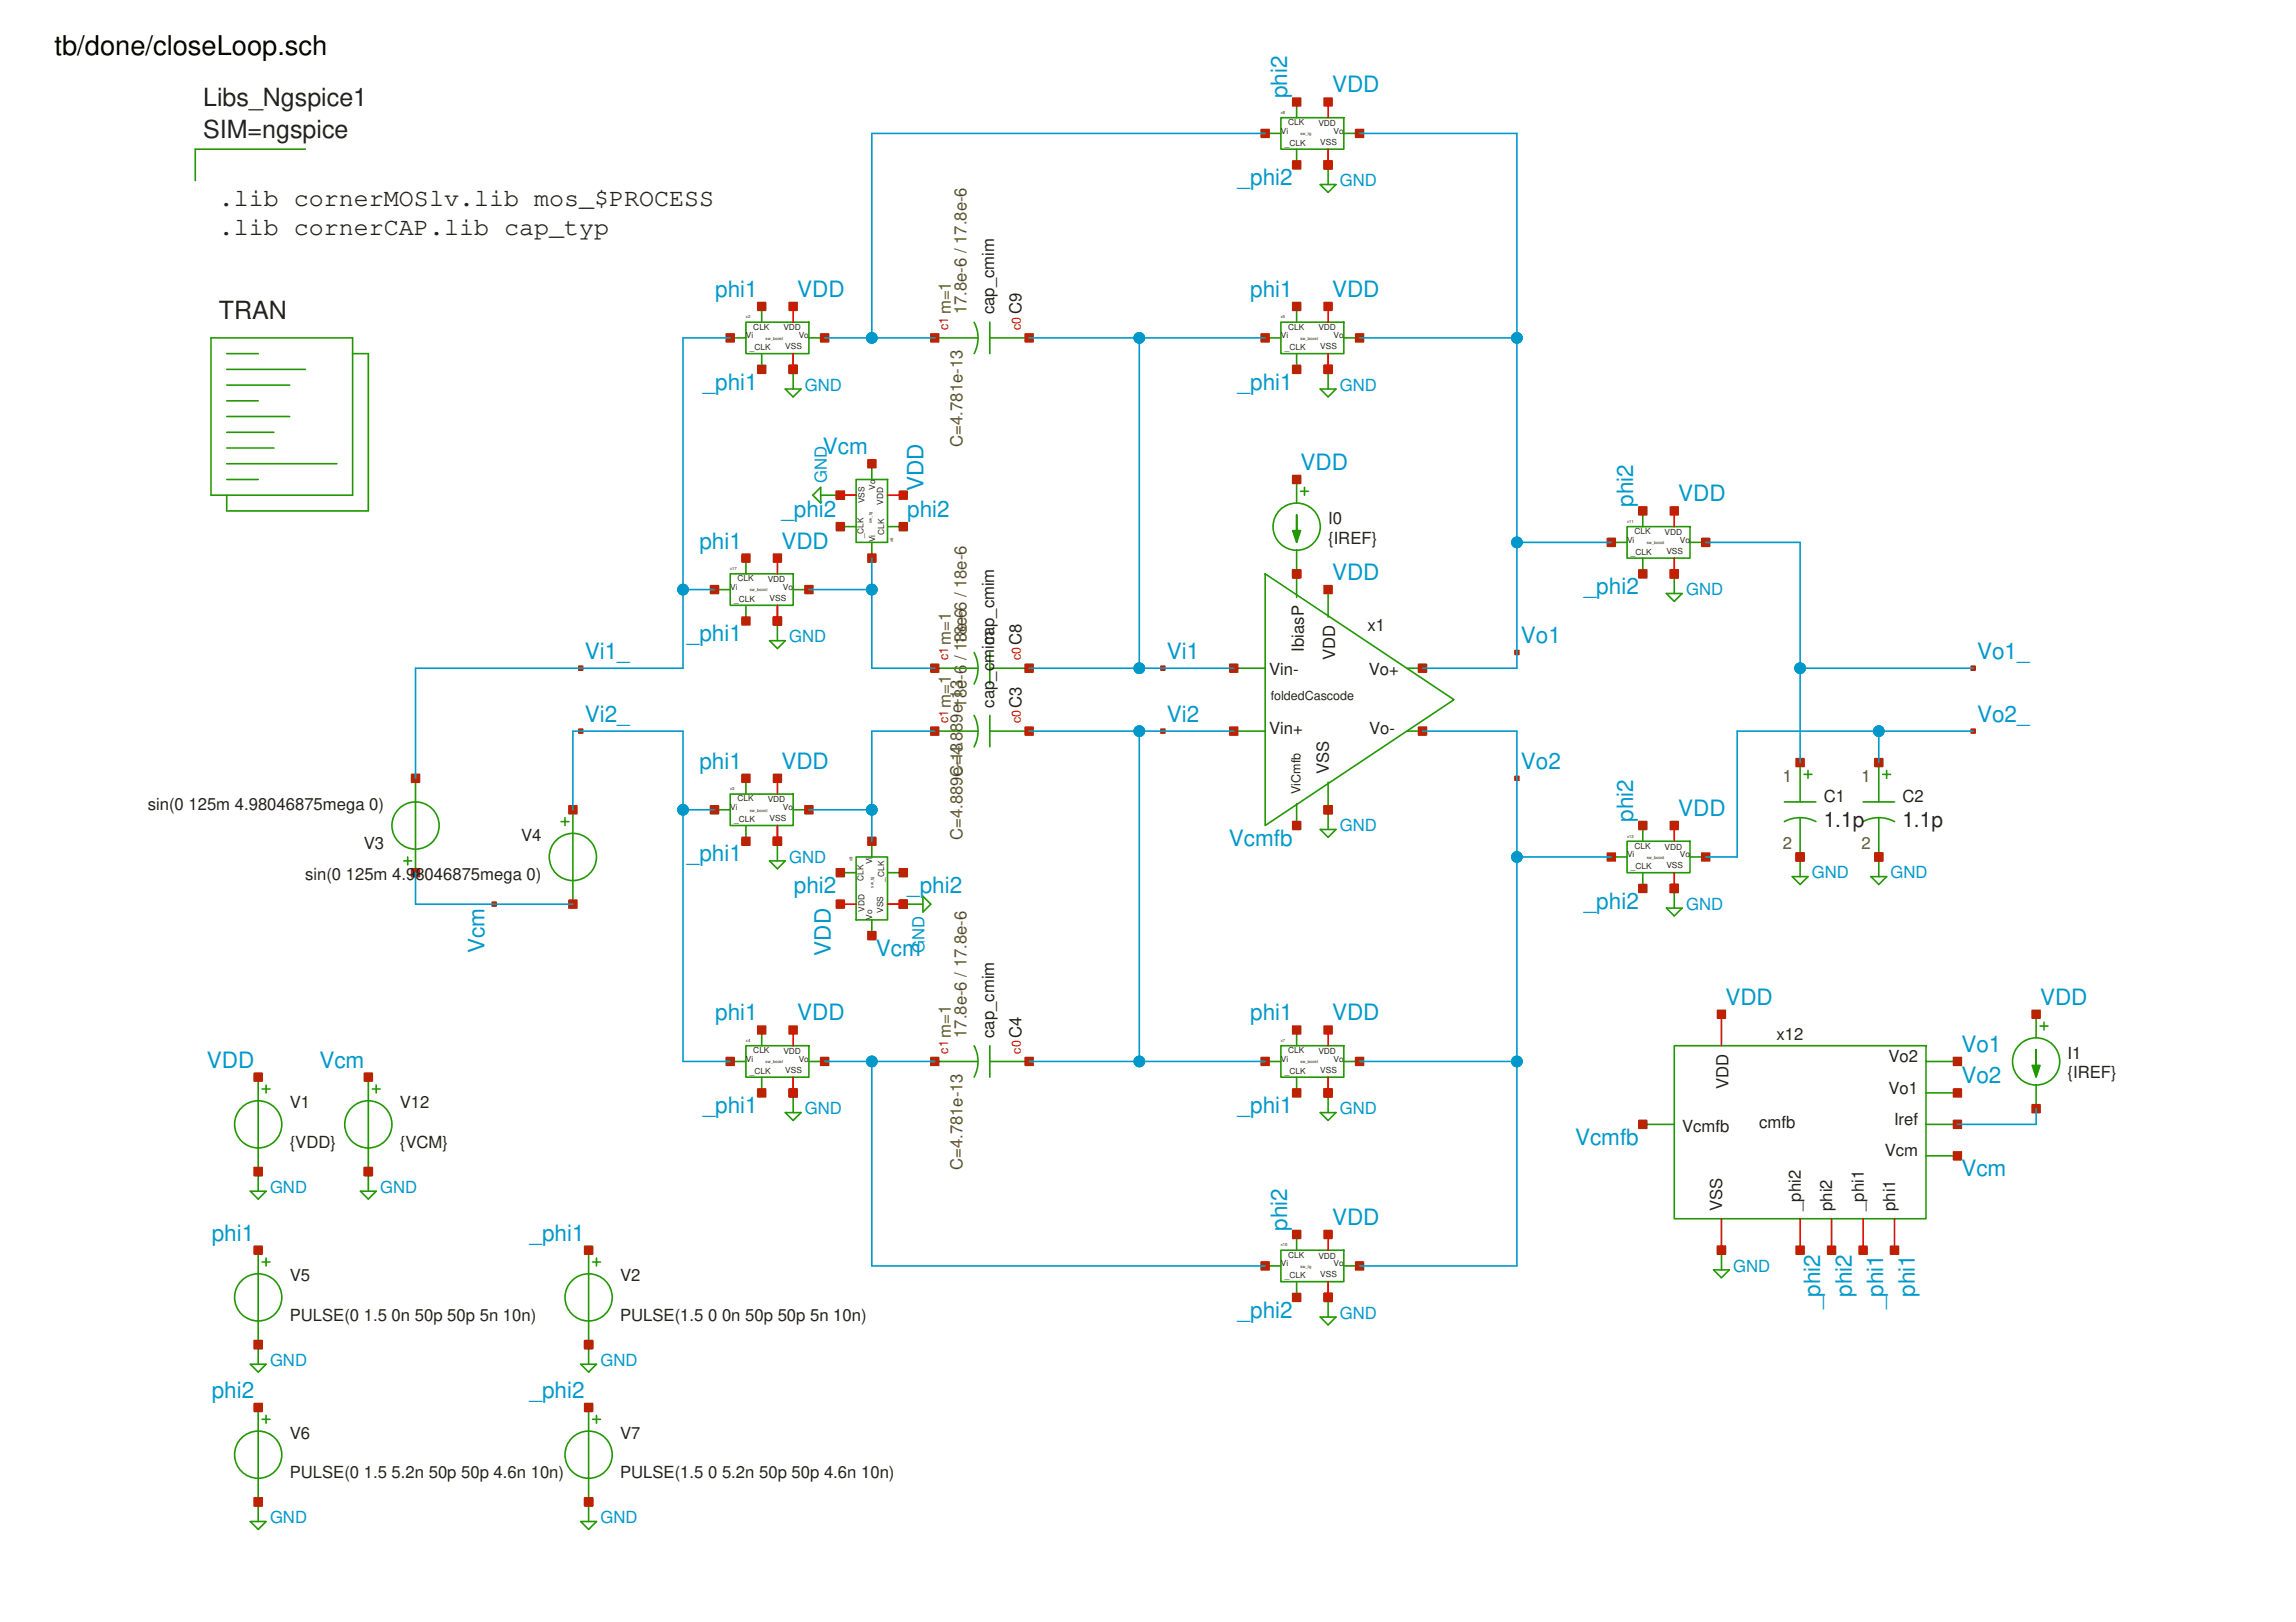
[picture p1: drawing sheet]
<svg xmlns="http://www.w3.org/2000/svg" width="297mm" height="210mm" viewBox="0 0 297 210" stroke-linecap="round" stroke-linejoin="round" font-family="sans-serif">
<defs><g id="words">
<text font-size="3.5" x="7.1" y="7.1">tb/done/closeLoop.sch</text>
<g font-size="3.2" fill="#222">
<text x="26.3" y="13.8">Libs_Ngspice1</text>
<text x="26.3" y="17.8">SIM=ngspice</text>
<text x="28.3" y="26.6">.lib cornerMOSlv.lib mos_$PROCESS</text>
<text x="28.3" y="30.4">.lib cornerCAP.lib cap_typ</text>
<text x="28.3" y="41.3">TRAN</text>
</g>
<g font-size="2.9" fill="#0098cb">
<text x="172.3" y="12">VDD</text>
<text x="166.5" y="12.7" transform="rotate(-90 166.5 12.7)">phi2</text>
<text x="160.1" y="23.9">_phi2</text>
<text x="92.5" y="38.4">phi1</text>
<text x="103.1" y="38.4">VDD</text>
<text x="161.7" y="38.4">phi1</text>
<text x="172.3" y="38.4">VDD</text>
<text x="90.9" y="50.4">_phi1</text>
<text x="160.1" y="50.4">_phi1</text>
<text x="106.5" y="58.8">Vcm</text>
<text x="119.5" y="63.6" transform="rotate(-90 119.5 63.6)">VDD</text>
<text x="168.3" y="60.8">VDD</text>
<text x="211.3" y="65.6" transform="rotate(-90 211.3 65.6)">phi2</text>
<text x="217.1" y="64.9">VDD</text>
<text x="90.5" y="71">phi1</text>
<text x="101.1" y="71">VDD</text>
<text x="101.1" y="66.9">_phi2</text>
<text x="117.4" y="66.9">phi2</text>
<text x="172.3" y="75.1">VDD</text>
<text x="204.9" y="76.9">_phi2</text>
<text x="88.9" y="83">_phi1</text>
<text x="196.8" y="83.2">Vo1</text>
<text x="75.6" y="85.2">Vi1_</text>
<text x="151" y="85.2">Vi1</text>
<text x="255.8" y="85.2">Vo1_</text>
<text x="75.6" y="93.4">Vi2_</text>
<text x="151" y="93.4">Vi2</text>
<text x="255.8" y="93.4">Vo2_</text>
<text x="90.5" y="99.5">phi1</text>
<text x="101.1" y="99.5">VDD</text>
<text x="196.8" y="99.5">Vo2</text>
<text x="211.3" y="106.3" transform="rotate(-90 211.3 106.3)">phi2</text>
<text x="217.1" y="105.6">VDD</text>
<text x="88.9" y="111.5">_phi1</text>
<text x="159" y="109.4">Vcmfb</text>
<text x="102.7" y="115.5">phi2</text>
<text x="117.4" y="115.5">_phi2</text>
<text x="204.9" y="117.6">_phi2</text>
<text x="62.7" y="123.3" transform="rotate(-90 62.7 123.3)">Vcm</text>
<text x="107.5" y="123.7" transform="rotate(-90 107.5 123.7)">VDD</text>
<text x="113.3" y="123.7">Vcm</text>
<text x="223.2" y="130">VDD</text>
<text x="263.9" y="130">VDD</text>
<text x="92.5" y="132">phi1</text>
<text x="103.1" y="132">VDD</text>
<text x="161.7" y="132">phi1</text>
<text x="172.3" y="132">VDD</text>
<text x="253.8" y="136.1">Vo1</text>
<text x="26.7" y="138.2">VDD</text>
<text x="41.3" y="138.2">Vcm</text>
<text x="253.8" y="140.2">Vo2</text>
<text x="90.9" y="144">_phi1</text>
<text x="160.1" y="144">_phi1</text>
<text x="203.8" y="148.1">Vcmfb</text>
<text x="253.7" y="152.2">Vcm</text>
<text x="27.4" y="160.5">phi1</text>
<text x="68.5" y="160.5">_phi1</text>
<text x="166.5" y="159.2" transform="rotate(-90 166.5 159.2)">phi2</text>
<text x="172.3" y="158.5">VDD</text>
<text x="239.6" y="167.8" transform="rotate(-90 239.6 167.8)">phi2</text>
<text x="247.7" y="167.8" transform="rotate(-90 247.7 167.8)">phi1</text>
<text x="160.1" y="170.5">_phi2</text>
<text x="235.5" y="169.4" transform="rotate(-90 235.5 169.4)">_phi2</text>
<text x="243.6" y="169.4" transform="rotate(-90 243.6 169.4)">_phi1</text>
<text x="27.4" y="180.9">phi2</text>
<text x="68.5" y="180.9">_phi2</text>
</g>
<g font-size="2.7" fill="#222">
<text x="235.9" y="107">1.1p</text>
<text x="246.1" y="107">1.1p</text>
</g>
<g font-size="2.2" fill="#0098cb">
<text x="173.3" y="24.1">GND</text>
<text x="104.1" y="50.6">GND</text>
<text x="173.3" y="50.6">GND</text>
<text x="107" y="62.6" transform="rotate(-90 107 62.6)">GND</text>
<text x="218.1" y="77">GND</text>
<text x="102.1" y="83.1">GND</text>
<text x="173.3" y="107.6">GND</text>
<text x="102.1" y="111.6">GND</text>
<text x="234.4" y="113.7">GND</text>
<text x="244.6" y="113.7">GND</text>
<text x="218.1" y="117.7">GND</text>
<text x="119.6" y="123.3" transform="rotate(-90 119.6 123.3)">GND</text>
<text x="104.1" y="144.2">GND</text>
<text x="173.3" y="144.2">GND</text>
<text x="34.9" y="154.4">GND</text>
<text x="49.2" y="154.4">GND</text>
<text x="224.2" y="164.5">GND</text>
<text x="173.3" y="170.7">GND</text>
<text x="34.9" y="176.8">GND</text>
<text x="77.7" y="176.8">GND</text>
<text x="34.9" y="197.1">GND</text>
<text x="77.7" y="197.1">GND</text>
</g>
<g font-size="2.2" fill="#660">
<text x="123" y="40.7" transform="rotate(-90 123 40.7)">m=1</text>
<text x="125" y="40.7" transform="rotate(-90 125 40.7)">17.8e-6 / 17.8e-6</text>
<text x="124.5" y="57.8" transform="rotate(-90 124.5 57.8)">C=4.781e-13</text>
<text x="123" y="83.4" transform="rotate(-90 123 83.4)">m=1</text>
<text x="125" y="83.4" transform="rotate(-90 125 83.4)">18e-6 / 18e-6</text>
<text x="123" y="91.6" transform="rotate(-90 123 91.6)">m=1</text>
<text x="125" y="91.6" transform="rotate(-90 125 91.6)">18e-6 / 18e-6</text>
<text x="124.5" y="100.5" transform="rotate(-90 124.5 100.5)">C=4.889e-13</text>
<text x="230.7" y="101.2">1</text>
<text x="240.8" y="101.2">1</text>
<text x="124.5" y="108.7" transform="rotate(-90 124.5 108.7)">C=4.889e-13</text>
<text x="230.7" y="109.8">2</text>
<text x="240.8" y="109.8">2</text>
<text x="123" y="134.3" transform="rotate(-90 123 134.3)">m=1</text>
<text x="125" y="134.3" transform="rotate(-90 125 134.3)">17.8e-6 / 17.8e-6</text>
<text x="124.5" y="151.4" transform="rotate(-90 124.5 151.4)">C=4.781e-13</text>
</g>
<g font-size="2.2" fill="#222">
<text x="128.6" y="40.7" transform="rotate(-90 128.6 40.7)">cap_cmim</text>
<text x="132.2" y="40.7" transform="rotate(-90 132.2 40.7)">C9</text>
<text x="171.8" y="67.9">I0</text>
<text x="171.8" y="70.3">{IREF}</text>
<text x="128.6" y="83.4" transform="rotate(-90 128.6 83.4)">cap_cmim</text>
<text x="132.2" y="83.4" transform="rotate(-90 132.2 83.4)">C8</text>
<text x="176.9" y="81.7">x1</text>
<text x="164.2" y="87.4">Vin-</text>
<text x="168.7" y="84.3" transform="rotate(-90 168.7 84.3)">IbiasP</text>
<text x="172.7" y="85.4" transform="rotate(-90 172.7 85.4)">VDD</text>
<text x="177.1" y="87.4">Vo+</text>
<text x="128.6" y="91.6" transform="rotate(-90 128.6 91.6)">cap_cmim</text>
<text x="132.2" y="91.6" transform="rotate(-90 132.2 91.6)">C3</text>
<text x="164.2" y="95">Vin+</text>
<text x="177.1" y="95">Vo-</text>
<text x="171.9" y="100.2" transform="rotate(-90 171.9 100.2)">VSS</text>
<text x="19.1" y="104.8">sin(0 125m 4.98046875mega 0)</text>
<text x="235.9" y="103.7">C1</text>
<text x="246.1" y="103.7">C2</text>
<text x="39.5" y="113.9">sin(0 125m 4.98046875mega 0)</text>
<text x="47" y="109.9">V3</text>
<text x="67.4" y="108.8">V4</text>
<text x="128.6" y="134.3" transform="rotate(-90 128.6 134.3)">cap_cmim</text>
<text x="132.2" y="134.3" transform="rotate(-90 132.2 134.3)">C4</text>
<text x="229.8" y="134.6">x12</text>
<text x="244.3" y="137.4">Vo2</text>
<text x="267.5" y="137.1">I1</text>
<text x="37.5" y="143.4">V1</text>
<text x="51.7" y="143.4">V12</text>
<text x="223.6" y="140.9" transform="rotate(-90 223.6 140.9)">VDD</text>
<text x="244.3" y="141.5">Vo1</text>
<text x="267.5" y="139.5">{IREF}</text>
<text x="37.5" y="148.5">{VDD}</text>
<text x="51.7" y="148.5">{VCM}</text>
<text x="217.6" y="146.4">Vcmfb</text>
<text x="227.6" y="146">cmfb</text>
<text x="243.8" y="149.7">Vcm</text>
<text x="245" y="145.6">Iref</text>
<text x="222.8" y="156.7" transform="rotate(-90 222.8 156.7)">VSS</text>
<text x="233" y="156.7" transform="rotate(-90 233 156.7)">_phi2</text>
<text x="237" y="156.7" transform="rotate(-90 237 156.7)">phi2</text>
<text x="241.1" y="156.7" transform="rotate(-90 241.1 156.7)">_phi1</text>
<text x="245.2" y="156.7" transform="rotate(-90 245.2 156.7)">phi1</text>
<text x="37.5" y="165.8">V5</text>
<text x="80.2" y="165.8">V2</text>
<text x="37.5" y="170.9">PULSE(0 1.5 0n 50p 50p 5n 10n)</text>
<text x="80.2" y="170.9">PULSE(1.5 0 0n 50p 50p 5n 10n)</text>
<text x="37.5" y="186.2">V6</text>
<text x="37.5" y="191.3">PULSE(0 1.5 5.2n 50p 50p 4.6n 10n)</text>
<text x="80.2" y="186.2">V7</text>
<text x="80.2" y="191.3">PULSE(1.5 0 5.2n 50p 50p 4.6n 10n)</text>
</g>
<g font-size="1.6" fill="#fe0000">
<text x="122.7" y="42.7" transform="rotate(-90 122.7 42.7)">c1</text>
<text x="132.1" y="42.7" transform="rotate(-90 132.1 42.7)">c0</text>
<text x="122.7" y="85.5" transform="rotate(-90 122.7 85.5)">c1</text>
<text x="132.1" y="85.5" transform="rotate(-90 132.1 85.5)">c0</text>
<text x="122.7" y="93.6" transform="rotate(-90 122.7 93.6)">c1</text>
<text x="132.1" y="93.6" transform="rotate(-90 132.1 93.6)">c0</text>
<text x="122.7" y="136.3" transform="rotate(-90 122.7 136.3)">c1</text>
<text x="132.1" y="136.3" transform="rotate(-90 132.1 136.3)">c0</text>
</g>
<g font-size="1.6" fill="#222">
<text x="164.4" y="90.6">foldedCascode</text>
<text x="168.2" y="102.8" transform="rotate(-90 168.2 102.8)">ViCmfb</text>
</g>
<g font-size="1.1" fill="#222">
<text x="165.7" y="17.3">Vi</text>
<text x="166.7" y="16.2">CLK</text>
<text x="170.6" y="16.3">VDD</text>
<text x="172.5" y="17.3">Vo</text>
<text x="166.2" y="18.9">_CLK</text>
<text x="170.8" y="18.7">VSS</text>
<text x="96.5" y="43.8">Vi</text>
<text x="97" y="45.3">_CLK</text>
<text x="97.5" y="42.7">CLK</text>
<text x="101.4" y="42.8">VDD</text>
<text x="101.6" y="45.2">VSS</text>
<text x="103.3" y="43.8">Vo</text>
<text x="165.7" y="43.8">Vi</text>
<text x="166.2" y="45.3">_CLK</text>
<text x="166.7" y="42.7">CLK</text>
<text x="170.6" y="42.8">VDD</text>
<text x="170.8" y="45.2">VSS</text>
<text x="172.5" y="43.8">Vo</text>
<text x="111.8" y="65.1" transform="rotate(-90 111.8 65.1)">VSS</text>
<text x="113.2" y="63.4" transform="rotate(-90 113.2 63.4)">Vo</text>
<text x="114.3" y="65.3" transform="rotate(-90 114.3 65.3)">VDD</text>
<text x="111.7" y="69.7" transform="rotate(-90 111.7 69.7)">_CLK</text>
<text x="113.2" y="70.2" transform="rotate(-90 113.2 70.2)">Vi</text>
<text x="114.4" y="69.2" transform="rotate(-90 114.4 69.2)">CLK</text>
<text x="210.5" y="70.2">Vi</text>
<text x="211" y="71.8">_CLK</text>
<text x="211.4" y="69.1">CLK</text>
<text x="215.3" y="69.2">VDD</text>
<text x="215.6" y="71.7">VSS</text>
<text x="217.3" y="70.2">Vo</text>
<text x="94.5" y="76.4">Vi</text>
<text x="95" y="77.9">_CLK</text>
<text x="95.4" y="75.2">CLK</text>
<text x="99.3" y="75.3">VDD</text>
<text x="99.6" y="77.8">VSS</text>
<text x="101.3" y="76.4">Vo</text>
<text x="94.5" y="104.9">Vi</text>
<text x="95" y="106.4">_CLK</text>
<text x="95.4" y="103.7">CLK</text>
<text x="99.3" y="103.8">VDD</text>
<text x="99.6" y="106.3">VSS</text>
<text x="101.3" y="104.9">Vo</text>
<text x="111.7" y="114" transform="rotate(-90 111.7 114)">CLK</text>
<text x="112.8" y="111.9" transform="rotate(-90 112.8 111.9)">Vi</text>
<text x="210.5" y="111">Vi</text>
<text x="211" y="112.5">_CLK</text>
<text x="211.4" y="109.8">CLK</text>
<text x="215.3" y="109.9">VDD</text>
<text x="215.6" y="112.4">VSS</text>
<text x="217.3" y="111">Vo</text>
<text x="111.8" y="118" transform="rotate(-90 111.8 118)">VDD</text>
<text x="112.8" y="119" transform="rotate(-90 112.8 119)">Vo</text>
<text x="114.3" y="118.1" transform="rotate(-90 114.3 118.1)">VSS</text>
<text x="114.4" y="114.1" transform="rotate(-90 114.4 114.1)">_CLK</text>
<text x="96.5" y="137.4">Vi</text>
<text x="97.5" y="136.3">CLK</text>
<text x="101.4" y="136.4">VDD</text>
<text x="103.3" y="137.4">Vo</text>
<text x="165.7" y="137.4">Vi</text>
<text x="166.7" y="136.3">CLK</text>
<text x="170.6" y="136.4">VDD</text>
<text x="172.5" y="137.4">Vo</text>
<text x="97" y="138.9">_CLK</text>
<text x="101.6" y="138.8">VSS</text>
<text x="166.2" y="138.9">_CLK</text>
<text x="170.8" y="138.8">VSS</text>
<text x="165.7" y="163.9">Vi</text>
<text x="166.2" y="165.4">_CLK</text>
<text x="166.7" y="162.7">CLK</text>
<text x="170.6" y="162.9">VDD</text>
<text x="170.8" y="165.3">VSS</text>
<text x="172.5" y="163.9">Vo</text>
</g>
<g font-size=".5" fill="#222">
<text x="165.7" y="14.8">x8</text>
<text x="168.3" y="17.5">sw_tg</text>
<text x="96.5" y="41.2">x2</text>
<text x="165.7" y="41.2">x5</text>
<text x="99" y="44">sw_boost</text>
<text x="168.3" y="44">sw_boost</text>
<text x="112.8" y="67.6" transform="rotate(-90 112.8 67.6)">sw_tg</text>
<text x="115.6" y="70.2" transform="rotate(-90 115.6 70.2)">x6</text>
<text x="210.5" y="67.7">x11</text>
<text x="213" y="70.4">sw_boost</text>
<text x="94.5" y="73.8">x17</text>
<text x="97" y="76.5">sw_boost</text>
<text x="94.5" y="102.3">x3</text>
<text x="97" y="105">sw_boost</text>
<text x="110.3" y="111.5" transform="rotate(-90 110.3 111.5)">x9</text>
<text x="210.5" y="108.4">x13</text>
<text x="213" y="111.1">sw_boost</text>
<text x="113" y="114.9" transform="rotate(-90 113 114.9)">sw_tg</text>
<text x="96.5" y="134.8">x4</text>
<text x="99" y="137.6">sw_boost</text>
<text x="165.7" y="134.8">x7</text>
<text x="168.3" y="137.6">sw_boost</text>
<text x="165.7" y="161.3">x10</text>
<text x="168.3" y="164.1">sw_tg</text>
</g>
</g></defs>
<g fill="none" stroke="#229800" stroke-width=".21">
<path d="M163.7 74.3l24.4 16.2-24.4 16.3zM167.7 62v3.1M167.7 71.2v6.1M168.3 63.6h1M168.8 63.1v1M171.8 76.3v3.6M159.6 86.5h4.1M159.6 94.6h4.1M182 86.5h2M182 94.6h2M167.7 104v2.8M171.8 101.2v3.6"/>
<path d="M33.4 139.4v14.8M32.4 154.2h2l-1 1zM33.9 140.9h1M34.4 140.4v1"/>
<circle cx="33.4" cy="145.5" r="3.1"/>
</g>
<path d="M167.7 66.6v2.1h.6l-.6 1.5-.5-1.5h.5z" fill="#229800"/>
<g fill="none" stroke="#229800" stroke-width=".21">
<path d="M39.5 19.3h-14.2v4.1M170.8 23.9h2l-1 1zM171.8 21.3v2.6M27.3 43.7h18.3v20.4h-18.3zM29.3 49.8h8.2M29.3 51.9h4.1M29.3 53.9h8.2M29.3 55.9h6.1M29.3 58h6.1M29.3 47.8h10.2M29.3 45.8h4.1M45.6 45.8h2.1v20.3h-18.4v-2"/>
<path d="M101.6 50.3h2l-1 1.1zM102.6 47.8v2.5M170.8 50.3h2l-1 1.1zM171.8 47.8v2.5M29.3 60h14.3M29.3 62h4.1M105.2 64.1l1-1v2zM106.2 64.1h2.5M167.7 66.6v2.1h.6l-.6 1.5-.5-1.5h.5zM215.6 76.8h2l-1 1zM216.6 74.3v2.5M99.6 82.9h2l-1 1z"/>
<path d="M100.6 80.4v2.5M232.9 98.7v5.1M233.9 99.7v1M243.1 98.7v5.1M244.1 99.7v1M52.2 111.4h1.1M52.7 110.9v1M53.8 100.7v12.2M72.6 106.3h1M73.1 105.8v1M74.1 104.8v12.2M99.6 111.4h2l-1 1z"/>
<path d="M100.6 108.9v2.5M116.9 117h2.5M119.4 116l1 1-1 1zM170.8 107.3h2l-1 1.1zM171.8 104.8v2.5M215.6 117.5h2l-1 1zM216.6 115v2.5M230.9 103.8h4M230.9 106.3a4.3 4.3 0 0 1 4 0M231.9 113.4h2l-1 1.1zM232.9 105.8v7.6M233.4 100.2h1"/>
<path d="M241 106.3a4.3 4.3 0 0 1 4.1 0M241 103.8h4.1M242 113.4h2.1l-1 1.1zM243.1 105.8v7.6M243.6 100.2h1M47.7 139.4v14.8M216.6 135.3h32.6v22.4h-32.6zM249.2 137.4h4M263.4 131.3v3M263.9 132.8h1M264.4 132.3v1M46.6 154.2h2.1l-1 1z"/>
<path d="M48.2 140.9h1M48.7 140.4v1M101.6 144h2l-1 1zM102.6 141.4v2.6M170.8 144h2l-1 1zM171.8 141.4v2.6M212.5 145.5h4.1M249.2 149.6h4M249.2 145.5h4M249.2 141.4h4M263.4 140.4v3.1M32.4 176.5h2l-1 1.1z"/>
<path d="M33.4 161.8v14.7M33.9 163.3h1M34.4 162.8v1M170.8 170.4h2l-1 1.1zM171.8 167.9v2.5M221.7 164.3h2l-1 1.1zM222.7 161.8v2.5M32.4 196.9h2l-1 1zM33.4 182.1v14.8M33.9 183.7h1M34.4 183.2v1"/>
<circle cx="167.7" cy="68.2" r="3.1"/>
<circle cx="53.8" cy="106.8" r="3.1"/>
<circle cx="74.1" cy="110.9" r="3.1"/>
<circle cx="47.7" cy="145.5" r="3.1"/>
<circle cx="33.4" cy="167.9" r="3.1"/>
<circle cx="33.4" cy="188.3" r="3.1"/>
</g>
<path d="M263.4 135.8v2.1h.5l-.5 1.5-.5-1.5h.5z" fill="#229800"/>
<g fill="none" stroke="#229800" stroke-width=".21">
<path d="M163.7 17.3h2M165.7 15.2h8.2v4.1h-8.2zM167.7 13.2v2M167.7 19.3v2M171.8 19.3v2M173.9 17.3h2M98.5 39.7v2M167.7 39.7v2M94.5 43.7h2M96.5 41.7h8.1v4.1h-8.1zM98.5 45.8v2M102.6 45.8v2"/>
<path d="M104.6 43.7h2.1M120.9 43.7h5.6M126 41.7a4.3 4.3 0 0 1 0 4.1M128.1 43.7h5M128.1 41.7v4.1M163.7 43.7h2M165.7 41.7h8.2v4.1h-8.2zM167.7 45.8v2M171.8 45.8v2M173.9 43.7h2M92.4 76.3h2.1M94.5 74.3h8.1v4h-8.1z"/>
<path d="M96.5 72.2v2.1M96.5 78.3v2.1M100.6 78.3v2.1M102.6 76.3h2M108.7 68.2h2.1M108.7 64.1h2.1M110.8 62h4v8.2h-4zM112.8 60v2M112.8 70.2v2M114.8 68.2h2.1M208.5 70.2h2M210.5 68.2h8.1v4h-8.1z"/>
<path d="M212.5 66.1v2.1M212.5 72.2v2.1M216.6 72.2v2.1M218.6 70.2h2.1M120.9 94.6h5.6M120.9 86.5h5.6M126 92.6a4.3 4.3 0 0 1 0 4.1M126 84.4a4.3 4.3 0 0 1 0 4.1M128.1 94.6h5M128.1 84.4v4.1M128.1 92.6v4.1M128.1 86.5h5"/>
<path d="M92.4 104.8h2.1M94.5 102.8h8.1v4h-8.1zM96.5 100.7v2.1M96.5 106.8v2.1M100.6 106.8v2.1M102.6 104.8h2M108.7 112.9h2.1M110.8 110.9h4v8.1h-4zM112.8 119v2.1M112.8 108.9v2M114.8 112.9h2.1M114.8 117h2.1"/>
<path d="M208.5 110.9h2M210.5 108.9h8.1v4h-8.1zM212.5 106.8v2.1M212.5 112.9v2.1M216.6 112.9v2.1M218.6 110.9h2.1M94.5 137.4h2M96.5 135.3h8.1v4.1h-8.1zM98.5 133.3v2M98.5 139.4v2M102.6 139.4v2M104.6 137.4h2.1"/>
<path d="M120.9 137.4h5.6M126 135.3a4.3 4.3 0 0 1 0 4.1M128.1 137.4h5M128.1 135.3v4.1M163.7 137.4h2M165.7 135.3h8.2v4.1h-8.2zM167.7 133.3v2M167.7 139.4v2M171.8 139.4v2M173.9 137.4h2M263.4 135.8v2.1h.5l-.5 1.5-.5-1.5h.5zM167.7 159.8v2"/>
<path d="M75.1 176.5h2.1l-1 1.1zM76.2 161.8v14.7M76.7 163.3h1M77.2 162.8v1M163.7 163.8h2M165.7 161.8h8.2v4.1h-8.2zM167.7 165.9v2M171.8 165.9v2M173.9 163.8h2M75.1 196.9h2.1l-1 1zM76.2 182.1v14.8M76.7 183.7h1"/>
<path d="M77.2 183.2v1"/>
<circle cx="263.4" cy="137.4" r="3.1"/>
<circle cx="76.2" cy="167.9" r="3.1"/>
<circle cx="76.2" cy="188.3" r="3.1"/>
</g>
<path d="M171.3 75.8h1v1h-1z" fill="none" stroke="#ba2200" stroke-width=".21"/>
<path d="M171.3 75.8h1v1h-1z" fill="#ba2200"/>
<path d="M171.3 104.3h1v1h-1z" fill="none" stroke="#ba2200" stroke-width=".21"/>
<path d="M171.3 104.3h1v1h-1z" fill="#ba2200"/>
<path d="M167.2 106.3h1.1v1h-1.1z" fill="none" stroke="#ba2200" stroke-width=".21"/>
<path d="M167.2 106.3h1.1v1h-1.1z" fill="#ba2200"/>
<path d="M167.2 73.8h1.1v1h-1.1z" fill="none" stroke="#ba2200" stroke-width=".21"/>
<path d="M167.2 73.8h1.1v1h-1.1z" fill="#ba2200"/>
<path d="M183.5 86h1v1h-1z" fill="none" stroke="#ba2200" stroke-width=".21"/>
<path d="M183.5 86h1v1h-1z" fill="#ba2200"/>
<path d="M183.5 94.1h1v1h-1z" fill="none" stroke="#ba2200" stroke-width=".21"/>
<path d="M183.5 94.1h1v1h-1z" fill="#ba2200"/>
<path d="M159.1 86h1v1h-1z" fill="none" stroke="#ba2200" stroke-width=".21"/>
<path d="M159.1 86h1v1h-1z" fill="#ba2200"/>
<path d="M159.1 94.1h1v1h-1z" fill="none" stroke="#ba2200" stroke-width=".21"/>
<path d="M159.1 94.1h1v1h-1z" fill="#ba2200"/>
<path d="M32.9 138.9h1v1h-1z" fill="none" stroke="#ba2200" stroke-width=".21"/>
<path d="M32.9 138.9h1v1h-1z" fill="#ba2200"/>
<path d="M32.9 151.1h1v1h-1z" fill="none" stroke="#ba2200" stroke-width=".21"/>
<path d="M32.9 151.1h1v1h-1z" fill="#ba2200"/>
<path d="M32.9 151.1h1v1h-1z" fill="none" stroke="#ba2200" stroke-width=".21"/>
<path d="M32.9 151.1h1v1h-1z" fill="#ba2200"/>
<path d="M33.1 139.1h.6v.6h-.6z" fill="none" stroke="#ba2200" stroke-width=".21"/>
<path d="M33.1 139.1h.6v.6h-.6z" fill="#ba2200"/>
<path d="M171.6 76h.5v.6h-.5z" fill="none" stroke="#ba2200" stroke-width=".21"/>
<path d="M171.6 76h.5v.6h-.5z" fill="#ba2200"/>
<path d="M167.2 61.5h1.1v1.1h-1.1z" fill="none" stroke="#ba2200" stroke-width=".21"/>
<path d="M167.2 61.5h1.1v1.1h-1.1z" fill="#ba2200"/>
<path d="M167.2 73.8h1.1v1h-1.1z" fill="none" stroke="#ba2200" stroke-width=".21"/>
<path d="M167.2 73.8h1.1v1h-1.1z" fill="#ba2200"/>
<path d="M167.5 61.8h.5v.5h-.5z" fill="none" stroke="#ba2200" stroke-width=".21"/>
<path d="M167.5 61.8h.5v.5h-.5z" fill="#ba2200"/>
<path d="M171.3 104.3h1v1h-1z" fill="none" stroke="#ba2200" stroke-width=".21"/>
<path d="M171.3 104.3h1v1h-1z" fill="#ba2200"/>
<path d="M255 86.2h.5v.5h-.5z" fill="none" stroke="#ba2200" stroke-width=".21"/>
<path d="M255 86.2h.5v.5h-.5z" fill="#ba2200"/>
<path d="M196 100.5h.5v.5h-.5z" fill="none" stroke="#ba2200" stroke-width=".21"/>
<path d="M196 100.5h.5v.5h-.5z" fill="#ba2200"/>
<path d="M32.9 161.3h1v1h-1z" fill="none" stroke="#ba2200" stroke-width=".21"/>
<path d="M32.9 161.3h1v1h-1z" fill="#ba2200"/>
<path d="M32.9 173.5h1v1h-1z" fill="none" stroke="#ba2200" stroke-width=".21"/>
<path d="M32.9 173.5h1v1h-1z" fill="#ba2200"/>
<path d="M32.9 173.5h1v1h-1z" fill="none" stroke="#ba2200" stroke-width=".21"/>
<path d="M32.9 173.5h1v1h-1z" fill="#ba2200"/>
<path d="M32.9 181.6h1v1.1h-1z" fill="none" stroke="#ba2200" stroke-width=".21"/>
<path d="M32.9 181.6h1v1.1h-1z" fill="#ba2200"/>
<path d="M32.9 193.8h1v1.1h-1z" fill="none" stroke="#ba2200" stroke-width=".21"/>
<path d="M32.9 193.8h1v1.1h-1z" fill="#ba2200"/>
<path d="M32.9 193.8h1v1.1h-1z" fill="none" stroke="#ba2200" stroke-width=".21"/>
<path d="M32.9 193.8h1v1.1h-1z" fill="#ba2200"/>
<path d="M33.1 161.5h.6v.5h-.6z" fill="none" stroke="#ba2200" stroke-width=".21"/>
<path d="M33.1 161.5h.6v.5h-.6z" fill="#ba2200"/>
<path d="M33.1 181.9h.6v.5h-.6z" fill="none" stroke="#ba2200" stroke-width=".21"/>
<path d="M33.1 181.9h.6v.5h-.6z" fill="#ba2200"/>
<path d="M74.9 86.2h.5v.5h-.5z" fill="none" stroke="#ba2200" stroke-width=".21"/>
<path d="M74.9 86.2h.5v.5h-.5z" fill="#ba2200"/>
<path d="M102.4 133h.5v.5h-.5z" fill="none" stroke="#ba2200" stroke-width=".21"/>
<path d="M102.4 133h.5v.5h-.5z" fill="#ba2200"/>
<path d="M102.1 140.9h1v1h-1z" fill="none" stroke="#ba2200" stroke-width=".21"/>
<path d="M102.1 140.9h1v1h-1z" fill="#ba2200"/>
<path d="M75.9 161.5h.5v.5h-.5z" fill="none" stroke="#ba2200" stroke-width=".21"/>
<path d="M75.9 161.5h.5v.5h-.5z" fill="#ba2200"/>
<path d="M75.9 181.9h.5v.5h-.5z" fill="none" stroke="#ba2200" stroke-width=".21"/>
<path d="M75.9 181.9h.5v.5h-.5z" fill="#ba2200"/>
<path d="M100.3 100.5h.5v.5h-.5z" fill="none" stroke="#ba2200" stroke-width=".21"/>
<path d="M100.3 100.5h.5v.5h-.5z" fill="#ba2200"/>
<path d="M100.1 108.4h1v1h-1z" fill="none" stroke="#ba2200" stroke-width=".21"/>
<path d="M100.1 108.4h1v1h-1z" fill="#ba2200"/>
<path d="M116.6 63.8h.5v.5h-.5z" fill="none" stroke="#ba2200" stroke-width=".21"/>
<path d="M116.6 63.8h.5v.5h-.5z" fill="#ba2200"/>
<path d="M108.2 63.6h1v1h-1z" fill="none" stroke="#ba2200" stroke-width=".21"/>
<path d="M108.2 63.6h1v1h-1z" fill="#ba2200"/>
<path d="M171.6 133h.5v.5h-.5z" fill="none" stroke="#ba2200" stroke-width=".21"/>
<path d="M171.6 133h.5v.5h-.5z" fill="#ba2200"/>
<path d="M171.3 140.9h1v1h-1z" fill="none" stroke="#ba2200" stroke-width=".21"/>
<path d="M171.3 140.9h1v1h-1z" fill="#ba2200"/>
<path d="M171.6 12.9h.5v.6h-.5z" fill="none" stroke="#ba2200" stroke-width=".21"/>
<path d="M171.6 12.9h.5v.6h-.5z" fill="#ba2200"/>
<path d="M171.3 20.8h1v1h-1z" fill="none" stroke="#ba2200" stroke-width=".21"/>
<path d="M171.3 20.8h1v1h-1z" fill="#ba2200"/>
<path d="M171.6 39.4h.5v.5h-.5z" fill="none" stroke="#ba2200" stroke-width=".21"/>
<path d="M171.6 39.4h.5v.5h-.5z" fill="#ba2200"/>
<path d="M171.3 47.3h1v1h-1z" fill="none" stroke="#ba2200" stroke-width=".21"/>
<path d="M171.3 47.3h1v1h-1z" fill="#ba2200"/>
<path d="M102.4 39.4h.5v.5h-.5z" fill="none" stroke="#ba2200" stroke-width=".21"/>
<path d="M102.4 39.4h.5v.5h-.5z" fill="#ba2200"/>
<path d="M102.1 47.3h1v1h-1z" fill="none" stroke="#ba2200" stroke-width=".21"/>
<path d="M102.1 47.3h1v1h-1z" fill="#ba2200"/>
<path d="M171.6 159.5h.5v.5h-.5z" fill="none" stroke="#ba2200" stroke-width=".21"/>
<path d="M171.6 159.5h.5v.5h-.5z" fill="#ba2200"/>
<path d="M171.3 167.4h1v1h-1z" fill="none" stroke="#ba2200" stroke-width=".21"/>
<path d="M171.3 167.4h1v1h-1z" fill="#ba2200"/>
<path d="M222.2 130.7h1v1.1h-1z" fill="none" stroke="#ba2200" stroke-width=".21"/>
<path d="M222.2 130.7h1v1.1h-1z" fill="#ba2200"/>
<path d="M222.2 161.3h1v1h-1z" fill="none" stroke="#ba2200" stroke-width=".21"/>
<path d="M222.2 161.3h1v1h-1z" fill="#ba2200"/>
<path d="M244.6 161.3h1v1h-1z" fill="none" stroke="#ba2200" stroke-width=".21"/>
<path d="M244.6 161.3h1v1h-1z" fill="#ba2200"/>
<path d="M240.5 161.3h1v1h-1z" fill="none" stroke="#ba2200" stroke-width=".21"/>
<path d="M240.5 161.3h1v1h-1z" fill="#ba2200"/>
<path d="M236.4 161.3h1.1v1h-1.1z" fill="none" stroke="#ba2200" stroke-width=".21"/>
<path d="M236.4 161.3h1.1v1h-1.1z" fill="#ba2200"/>
<path d="M232.4 161.3h1v1h-1z" fill="none" stroke="#ba2200" stroke-width=".21"/>
<path d="M232.4 161.3h1v1h-1z" fill="#ba2200"/>
<path d="M252.7 149.1h1v1h-1z" fill="none" stroke="#ba2200" stroke-width=".21"/>
<path d="M252.7 149.1h1v1h-1z" fill="#ba2200"/>
<path d="M252.7 145h1v1h-1z" fill="none" stroke="#ba2200" stroke-width=".21"/>
<path d="M252.7 145h1v1h-1z" fill="#ba2200"/>
<path d="M212 145h1v1h-1z" fill="none" stroke="#ba2200" stroke-width=".21"/>
<path d="M212 145h1v1h-1z" fill="#ba2200"/>
<path d="M252.7 140.9h1v1h-1z" fill="none" stroke="#ba2200" stroke-width=".21"/>
<path d="M252.7 140.9h1v1h-1z" fill="#ba2200"/>
<path d="M252.7 136.9h1v1h-1z" fill="none" stroke="#ba2200" stroke-width=".21"/>
<path d="M252.7 136.9h1v1h-1z" fill="#ba2200"/>
<path d="M222.5 131h.5v.5h-.5z" fill="none" stroke="#ba2200" stroke-width=".21"/>
<path d="M222.5 131h.5v.5h-.5z" fill="#ba2200"/>
<path d="M222.2 161.3h1v1h-1z" fill="none" stroke="#ba2200" stroke-width=".21"/>
<path d="M222.2 161.3h1v1h-1z" fill="#ba2200"/>
<path d="M244.8 161.5h.6v.5h-.6z" fill="none" stroke="#ba2200" stroke-width=".21"/>
<path d="M244.8 161.5h.6v.5h-.6z" fill="#ba2200"/>
<path d="M240.8 161.5h.5v.5h-.5z" fill="none" stroke="#ba2200" stroke-width=".21"/>
<path d="M240.8 161.5h.5v.5h-.5z" fill="#ba2200"/>
<path d="M236.7 161.5h.5v.5h-.5z" fill="none" stroke="#ba2200" stroke-width=".21"/>
<path d="M236.7 161.5h.5v.5h-.5z" fill="#ba2200"/>
<path d="M232.6 161.5h.5v.5h-.5z" fill="none" stroke="#ba2200" stroke-width=".21"/>
<path d="M232.6 161.5h.5v.5h-.5z" fill="#ba2200"/>
<path d="M100.3 72h.5v.5h-.5z" fill="none" stroke="#ba2200" stroke-width=".21"/>
<path d="M100.3 72h.5v.5h-.5z" fill="#ba2200"/>
<path d="M100.1 79.9h1v1h-1z" fill="none" stroke="#ba2200" stroke-width=".21"/>
<path d="M100.1 79.9h1v1h-1z" fill="#ba2200"/>
<path d="M96.3 72h.5v.5h-.5z" fill="none" stroke="#ba2200" stroke-width=".21"/>
<path d="M96.3 72h.5v.5h-.5z" fill="#ba2200"/>
<path d="M96.3 100.5h.5v.5h-.5z" fill="none" stroke="#ba2200" stroke-width=".21"/>
<path d="M96.3 100.5h.5v.5h-.5z" fill="#ba2200"/>
<path d="M98.3 39.4h.5v.5h-.5z" fill="none" stroke="#ba2200" stroke-width=".21"/>
<path d="M98.3 39.4h.5v.5h-.5z" fill="#ba2200"/>
<path d="M98.3 133h.5v.5h-.5z" fill="none" stroke="#ba2200" stroke-width=".21"/>
<path d="M98.3 133h.5v.5h-.5z" fill="#ba2200"/>
<path d="M116.6 67.9h.5v.5h-.5z" fill="none" stroke="#ba2200" stroke-width=".21"/>
<path d="M116.6 67.9h.5v.5h-.5z" fill="#ba2200"/>
<path d="M167.5 12.9h.5v.6h-.5z" fill="none" stroke="#ba2200" stroke-width=".21"/>
<path d="M167.5 12.9h.5v.6h-.5z" fill="#ba2200"/>
<path d="M167.5 159.5h.5v.5h-.5z" fill="none" stroke="#ba2200" stroke-width=".21"/>
<path d="M167.5 159.5h.5v.5h-.5z" fill="#ba2200"/>
<path d="M216.3 65.9h.6v.5h-.6z" fill="none" stroke="#ba2200" stroke-width=".21"/>
<path d="M216.3 65.9h.6v.5h-.6z" fill="#ba2200"/>
<path d="M216.1 73.8h1v1h-1z" fill="none" stroke="#ba2200" stroke-width=".21"/>
<path d="M216.1 73.8h1v1h-1z" fill="#ba2200"/>
<path d="M212.3 65.9h.5v.5h-.5z" fill="none" stroke="#ba2200" stroke-width=".21"/>
<path d="M212.3 65.9h.5v.5h-.5z" fill="#ba2200"/>
<path d="M216.3 106.6h.6v.5h-.6z" fill="none" stroke="#ba2200" stroke-width=".21"/>
<path d="M216.3 106.6h.6v.5h-.6z" fill="#ba2200"/>
<path d="M216.1 114.5h1v1h-1z" fill="none" stroke="#ba2200" stroke-width=".21"/>
<path d="M216.1 114.5h1v1h-1z" fill="#ba2200"/>
<path d="M212.3 106.6h.5v.5h-.5z" fill="none" stroke="#ba2200" stroke-width=".21"/>
<path d="M212.3 106.6h.5v.5h-.5z" fill="#ba2200"/>
<path d="M196 84.2h.5v.5h-.5z" fill="none" stroke="#ba2200" stroke-width=".21"/>
<path d="M196 84.2h.5v.5h-.5z" fill="#ba2200"/>
<path d="M255 94.4h.5v.5h-.5z" fill="none" stroke="#ba2200" stroke-width=".21"/>
<path d="M255 94.4h.5v.5h-.5z" fill="#ba2200"/>
<path d="M150.2 86.2h.5v.5h-.5z" fill="none" stroke="#ba2200" stroke-width=".21"/>
<path d="M150.2 86.2h.5v.5h-.5z" fill="#ba2200"/>
<path d="M150.2 94.4h.5v.5h-.5z" fill="none" stroke="#ba2200" stroke-width=".21"/>
<path d="M150.2 94.4h.5v.5h-.5z" fill="#ba2200"/>
<path d="M47.1 138.9h1.1v1h-1.1z" fill="none" stroke="#ba2200" stroke-width=".21"/>
<path d="M47.1 138.9h1.1v1h-1.1z" fill="#ba2200"/>
<path d="M47.1 151.1h1.1v1h-1.1z" fill="none" stroke="#ba2200" stroke-width=".21"/>
<path d="M47.1 151.1h1.1v1h-1.1z" fill="#ba2200"/>
<path d="M47.4 139.1h.5v.6h-.5z" fill="none" stroke="#ba2200" stroke-width=".21"/>
<path d="M47.4 139.1h.5v.6h-.5z" fill="#ba2200"/>
<path d="M96.3 108.6h.5v.5h-.5z" fill="none" stroke="#ba2200" stroke-width=".21"/>
<path d="M96.3 108.6h.5v.5h-.5z" fill="#ba2200"/>
<path d="M98.3 141.2h.5v.5h-.5z" fill="none" stroke="#ba2200" stroke-width=".21"/>
<path d="M98.3 141.2h.5v.5h-.5z" fill="#ba2200"/>
<path d="M167.5 167.6h.5v.6h-.5z" fill="none" stroke="#ba2200" stroke-width=".21"/>
<path d="M167.5 167.6h.5v.6h-.5z" fill="#ba2200"/>
<path d="M47.1 151.1h1.1v1h-1.1z" fill="none" stroke="#ba2200" stroke-width=".21"/>
<path d="M47.1 151.1h1.1v1h-1.1z" fill="#ba2200"/>
<path d="M167.5 141.2h.5v.5h-.5z" fill="none" stroke="#ba2200" stroke-width=".21"/>
<path d="M167.5 141.2h.5v.5h-.5z" fill="#ba2200"/>
<path d="M108.5 67.9h.5v.5h-.5z" fill="none" stroke="#ba2200" stroke-width=".21"/>
<path d="M108.5 67.9h.5v.5h-.5z" fill="#ba2200"/>
<path d="M96.3 80.1h.5v.5h-.5z" fill="none" stroke="#ba2200" stroke-width=".21"/>
<path d="M96.3 80.1h.5v.5h-.5z" fill="#ba2200"/>
<path d="M98.3 47.5h.5v.6h-.5z" fill="none" stroke="#ba2200" stroke-width=".21"/>
<path d="M98.3 47.5h.5v.6h-.5z" fill="#ba2200"/>
<path d="M167.5 47.5h.5v.6h-.5z" fill="none" stroke="#ba2200" stroke-width=".21"/>
<path d="M167.5 47.5h.5v.6h-.5z" fill="#ba2200"/>
<path d="M167.5 21.1h.5v.5h-.5z" fill="none" stroke="#ba2200" stroke-width=".21"/>
<path d="M167.5 21.1h.5v.5h-.5z" fill="#ba2200"/>
<path d="M212.3 114.7h.5v.5h-.5z" fill="none" stroke="#ba2200" stroke-width=".21"/>
<path d="M212.3 114.7h.5v.5h-.5z" fill="#ba2200"/>
<path d="M212.3 74h.5v.5h-.5z" fill="none" stroke="#ba2200" stroke-width=".21"/>
<path d="M212.3 74h.5v.5h-.5z" fill="#ba2200"/>
<path d="M167.5 133h.5v.5h-.5z" fill="none" stroke="#ba2200" stroke-width=".21"/>
<path d="M167.5 133h.5v.5h-.5z" fill="#ba2200"/>
<path d="M253 141.2h.5v.5h-.5z" fill="none" stroke="#ba2200" stroke-width=".21"/>
<path d="M253 141.2h.5v.5h-.5z" fill="#ba2200"/>
<path d="M253 137.1h.5v.5h-.5z" fill="none" stroke="#ba2200" stroke-width=".21"/>
<path d="M253 137.1h.5v.5h-.5z" fill="#ba2200"/>
<path d="M53.3 112.4h1v1h-1z" fill="none" stroke="#ba2200" stroke-width=".21"/>
<path d="M53.3 112.4h1v1h-1z" fill="#ba2200"/>
<path d="M53.3 100.2h1v1h-1z" fill="none" stroke="#ba2200" stroke-width=".21"/>
<path d="M53.3 100.2h1v1h-1z" fill="#ba2200"/>
<path d="M74.9 94.4h.5v.5h-.5z" fill="none" stroke="#ba2200" stroke-width=".21"/>
<path d="M74.9 94.4h.5v.5h-.5z" fill="#ba2200"/>
<path d="M73.6 104.3h1v1h-1z" fill="none" stroke="#ba2200" stroke-width=".21"/>
<path d="M73.6 104.3h1v1h-1z" fill="#ba2200"/>
<path d="M73.6 116.5h1v1h-1z" fill="none" stroke="#ba2200" stroke-width=".21"/>
<path d="M73.6 116.5h1v1h-1z" fill="#ba2200"/>
<path d="M232.4 98.2h1v1h-1z" fill="none" stroke="#ba2200" stroke-width=".21"/>
<path d="M232.4 98.2h1v1h-1z" fill="#ba2200"/>
<path d="M232.4 110.4h1v1h-1z" fill="none" stroke="#ba2200" stroke-width=".21"/>
<path d="M232.4 110.4h1v1h-1z" fill="#ba2200"/>
<path d="M242.6 98.2h1v1h-1z" fill="none" stroke="#ba2200" stroke-width=".21"/>
<path d="M242.6 98.2h1v1h-1z" fill="#ba2200"/>
<path d="M242.6 110.4h1v1h-1z" fill="none" stroke="#ba2200" stroke-width=".21"/>
<path d="M242.6 110.4h1v1h-1z" fill="#ba2200"/>
<path d="M232.4 110.4h1v1h-1z" fill="none" stroke="#ba2200" stroke-width=".21"/>
<path d="M232.4 110.4h1v1h-1z" fill="#ba2200"/>
<path d="M242.6 110.4h1v1h-1z" fill="none" stroke="#ba2200" stroke-width=".21"/>
<path d="M242.6 110.4h1v1h-1z" fill="#ba2200"/>
<path d="M108.5 116.8h.5v.5h-.5z" fill="none" stroke="#ba2200" stroke-width=".21"/>
<path d="M108.5 116.8h.5v.5h-.5z" fill="#ba2200"/>
<path d="M116.4 116.5h1v1h-1z" fill="none" stroke="#ba2200" stroke-width=".21"/>
<path d="M116.4 116.5h1v1h-1z" fill="#ba2200"/>
<path d="M108.5 112.7h.5v.5h-.5z" fill="none" stroke="#ba2200" stroke-width=".21"/>
<path d="M108.5 112.7h.5v.5h-.5z" fill="#ba2200"/>
<path d="M116.6 112.7h.5v.5h-.5z" fill="none" stroke="#ba2200" stroke-width=".21"/>
<path d="M116.6 112.7h.5v.5h-.5z" fill="#ba2200"/>
<path d="M112.5 59.8h.5v.5h-.5z" fill="none" stroke="#ba2200" stroke-width=".21"/>
<path d="M112.5 59.8h.5v.5h-.5z" fill="#ba2200"/>
<path d="M112.5 120.8h.5v.5h-.5z" fill="none" stroke="#ba2200" stroke-width=".21"/>
<path d="M112.5 120.8h.5v.5h-.5z" fill="#ba2200"/>
<path d="M167.5 106.6h.5v.5h-.5z" fill="none" stroke="#ba2200" stroke-width=".21"/>
<path d="M167.5 106.6h.5v.5h-.5z" fill="#ba2200"/>
<path d="M212.3 145.3h.5v.5h-.5z" fill="none" stroke="#ba2200" stroke-width=".21"/>
<path d="M212.3 145.3h.5v.5h-.5z" fill="#ba2200"/>
<path d="M253 149.3h.5v.5h-.5z" fill="none" stroke="#ba2200" stroke-width=".21"/>
<path d="M253 149.3h.5v.5h-.5z" fill="#ba2200"/>
<path d="M262.9 130.7h1v1.1h-1z" fill="none" stroke="#ba2200" stroke-width=".21"/>
<path d="M262.9 130.7h1v1.1h-1z" fill="#ba2200"/>
<path d="M262.9 143h1v1h-1z" fill="none" stroke="#ba2200" stroke-width=".21"/>
<path d="M262.9 143h1v1h-1z" fill="#ba2200"/>
<path d="M263.2 131h.5v.5h-.5z" fill="none" stroke="#ba2200" stroke-width=".21"/>
<path d="M263.2 131h.5v.5h-.5z" fill="#ba2200"/>
<path d="M63.7 116.8h.5v.5h-.5z" fill="none" stroke="#ba2200" stroke-width=".21"/>
<path d="M63.7 116.8h.5v.5h-.5z" fill="#ba2200"/>
<path d="M96 71.7h1v1h-1z" fill="none" stroke="#ba2200" stroke-width=".21"/>
<path d="M96 71.7h1v1h-1z" fill="#ba2200"/>
<path d="M100.1 79.9h1v1h-1z" fill="none" stroke="#ba2200" stroke-width=".21"/>
<path d="M100.1 79.9h1v1h-1z" fill="#ba2200"/>
<path d="M104.1 75.8h1.1v1h-1.1z" fill="none" stroke="#ba2200" stroke-width=".21"/>
<path d="M104.1 75.8h1.1v1h-1.1z" fill="#ba2200"/>
<path d="M91.9 75.8h1v1h-1z" fill="none" stroke="#ba2200" stroke-width=".21"/>
<path d="M91.9 75.8h1v1h-1z" fill="#ba2200"/>
<path d="M100.1 71.7h1v1h-1z" fill="none" stroke="#ba2200" stroke-width=".21"/>
<path d="M100.1 71.7h1v1h-1z" fill="#ba2200"/>
<path d="M96 79.9h1v1h-1z" fill="none" stroke="#ba2200" stroke-width=".21"/>
<path d="M96 79.9h1v1h-1z" fill="#ba2200"/>
<path d="M96 100.2h1v1h-1z" fill="none" stroke="#ba2200" stroke-width=".21"/>
<path d="M96 100.2h1v1h-1z" fill="#ba2200"/>
<path d="M100.1 108.4h1v1h-1z" fill="none" stroke="#ba2200" stroke-width=".21"/>
<path d="M100.1 108.4h1v1h-1z" fill="#ba2200"/>
<path d="M104.1 104.3h1.1v1h-1.1z" fill="none" stroke="#ba2200" stroke-width=".21"/>
<path d="M104.1 104.3h1.1v1h-1.1z" fill="#ba2200"/>
<path d="M91.9 104.3h1v1h-1z" fill="none" stroke="#ba2200" stroke-width=".21"/>
<path d="M91.9 104.3h1v1h-1z" fill="#ba2200"/>
<path d="M100.1 100.2h1v1h-1z" fill="none" stroke="#ba2200" stroke-width=".21"/>
<path d="M100.1 100.2h1v1h-1z" fill="#ba2200"/>
<path d="M96 108.4h1v1h-1z" fill="none" stroke="#ba2200" stroke-width=".21"/>
<path d="M96 108.4h1v1h-1z" fill="#ba2200"/>
<path d="M167.2 39.1h1.1v1.1h-1.1z" fill="none" stroke="#ba2200" stroke-width=".21"/>
<path d="M167.2 39.1h1.1v1.1h-1.1z" fill="#ba2200"/>
<path d="M171.3 47.3h1v1h-1z" fill="none" stroke="#ba2200" stroke-width=".21"/>
<path d="M171.3 47.3h1v1h-1z" fill="#ba2200"/>
<path d="M175.4 43.2h1v1h-1z" fill="none" stroke="#ba2200" stroke-width=".21"/>
<path d="M175.4 43.2h1v1h-1z" fill="#ba2200"/>
<path d="M163.2 43.2h1v1h-1z" fill="none" stroke="#ba2200" stroke-width=".21"/>
<path d="M163.2 43.2h1v1h-1z" fill="#ba2200"/>
<path d="M171.3 39.1h1v1.1h-1z" fill="none" stroke="#ba2200" stroke-width=".21"/>
<path d="M171.3 39.1h1v1.1h-1z" fill="#ba2200"/>
<path d="M167.2 47.3h1.1v1h-1.1z" fill="none" stroke="#ba2200" stroke-width=".21"/>
<path d="M167.2 47.3h1.1v1h-1.1z" fill="#ba2200"/>
<path d="M167.2 132.8h1.1v1h-1.1z" fill="none" stroke="#ba2200" stroke-width=".21"/>
<path d="M167.2 132.8h1.1v1h-1.1z" fill="#ba2200"/>
<path d="M171.3 140.9h1v1h-1z" fill="none" stroke="#ba2200" stroke-width=".21"/>
<path d="M171.3 140.9h1v1h-1z" fill="#ba2200"/>
<path d="M175.4 136.9h1v1h-1z" fill="none" stroke="#ba2200" stroke-width=".21"/>
<path d="M175.4 136.9h1v1h-1z" fill="#ba2200"/>
<path d="M163.2 136.9h1v1h-1z" fill="none" stroke="#ba2200" stroke-width=".21"/>
<path d="M163.2 136.9h1v1h-1z" fill="#ba2200"/>
<path d="M171.3 132.8h1v1h-1z" fill="none" stroke="#ba2200" stroke-width=".21"/>
<path d="M171.3 132.8h1v1h-1z" fill="#ba2200"/>
<path d="M167.2 140.9h1.1v1h-1.1z" fill="none" stroke="#ba2200" stroke-width=".21"/>
<path d="M167.2 140.9h1.1v1h-1.1z" fill="#ba2200"/>
<path d="M167.2 159.2h1.1v1.1h-1.1z" fill="none" stroke="#ba2200" stroke-width=".21"/>
<path d="M167.2 159.2h1.1v1.1h-1.1z" fill="#ba2200"/>
<path d="M171.3 167.4h1v1h-1z" fill="none" stroke="#ba2200" stroke-width=".21"/>
<path d="M171.3 167.4h1v1h-1z" fill="#ba2200"/>
<path d="M175.4 163.3h1v1h-1z" fill="none" stroke="#ba2200" stroke-width=".21"/>
<path d="M175.4 163.3h1v1h-1z" fill="#ba2200"/>
<path d="M163.2 163.3h1v1h-1z" fill="none" stroke="#ba2200" stroke-width=".21"/>
<path d="M163.2 163.3h1v1h-1z" fill="#ba2200"/>
<path d="M171.3 159.2h1v1.1h-1z" fill="none" stroke="#ba2200" stroke-width=".21"/>
<path d="M171.3 159.2h1v1.1h-1z" fill="#ba2200"/>
<path d="M167.2 167.4h1.1v1h-1.1z" fill="none" stroke="#ba2200" stroke-width=".21"/>
<path d="M167.2 167.4h1.1v1h-1.1z" fill="#ba2200"/>
<path d="M167.2 12.7h1.1v1h-1.1z" fill="none" stroke="#ba2200" stroke-width=".21"/>
<path d="M167.2 12.7h1.1v1h-1.1z" fill="#ba2200"/>
<path d="M171.3 20.8h1v1h-1z" fill="none" stroke="#ba2200" stroke-width=".21"/>
<path d="M171.3 20.8h1v1h-1z" fill="#ba2200"/>
<path d="M175.4 16.8h1v1h-1z" fill="none" stroke="#ba2200" stroke-width=".21"/>
<path d="M175.4 16.8h1v1h-1z" fill="#ba2200"/>
<path d="M163.2 16.8h1v1h-1z" fill="none" stroke="#ba2200" stroke-width=".21"/>
<path d="M163.2 16.8h1v1h-1z" fill="#ba2200"/>
<path d="M171.3 12.7h1v1h-1z" fill="none" stroke="#ba2200" stroke-width=".21"/>
<path d="M171.3 12.7h1v1h-1z" fill="#ba2200"/>
<path d="M167.2 20.8h1.1v1h-1.1z" fill="none" stroke="#ba2200" stroke-width=".21"/>
<path d="M167.2 20.8h1.1v1h-1.1z" fill="#ba2200"/>
<path d="M98 39.1h1.1v1.1h-1.1z" fill="none" stroke="#ba2200" stroke-width=".21"/>
<path d="M98 39.1h1.1v1.1h-1.1z" fill="#ba2200"/>
<path d="M102.1 47.3h1v1h-1z" fill="none" stroke="#ba2200" stroke-width=".21"/>
<path d="M102.1 47.3h1v1h-1z" fill="#ba2200"/>
<path d="M106.2 43.2h1v1h-1z" fill="none" stroke="#ba2200" stroke-width=".21"/>
<path d="M106.2 43.2h1v1h-1z" fill="#ba2200"/>
<path d="M94 43.2h1v1h-1z" fill="none" stroke="#ba2200" stroke-width=".21"/>
<path d="M94 43.2h1v1h-1z" fill="#ba2200"/>
<path d="M102.1 39.1h1v1.1h-1z" fill="none" stroke="#ba2200" stroke-width=".21"/>
<path d="M102.1 39.1h1v1.1h-1z" fill="#ba2200"/>
<path d="M98 47.3h1.1v1h-1.1z" fill="none" stroke="#ba2200" stroke-width=".21"/>
<path d="M98 47.3h1.1v1h-1.1z" fill="#ba2200"/>
<path d="M98 132.8h1.1v1h-1.1z" fill="none" stroke="#ba2200" stroke-width=".21"/>
<path d="M98 132.8h1.1v1h-1.1z" fill="#ba2200"/>
<path d="M102.1 140.9h1v1h-1z" fill="none" stroke="#ba2200" stroke-width=".21"/>
<path d="M102.1 140.9h1v1h-1z" fill="#ba2200"/>
<path d="M106.2 136.9h1v1h-1z" fill="none" stroke="#ba2200" stroke-width=".21"/>
<path d="M106.2 136.9h1v1h-1z" fill="#ba2200"/>
<path d="M94 136.9h1v1h-1z" fill="none" stroke="#ba2200" stroke-width=".21"/>
<path d="M94 136.9h1v1h-1z" fill="#ba2200"/>
<path d="M102.1 132.8h1v1h-1z" fill="none" stroke="#ba2200" stroke-width=".21"/>
<path d="M102.1 132.8h1v1h-1z" fill="#ba2200"/>
<path d="M98 140.9h1.1v1h-1.1z" fill="none" stroke="#ba2200" stroke-width=".21"/>
<path d="M98 140.9h1.1v1h-1.1z" fill="#ba2200"/>
<path d="M116.4 67.6h1v1.1h-1z" fill="none" stroke="#ba2200" stroke-width=".21"/>
<path d="M116.4 67.6h1v1.1h-1z" fill="#ba2200"/>
<path d="M108.2 63.6h1v1h-1z" fill="none" stroke="#ba2200" stroke-width=".21"/>
<path d="M108.2 63.6h1v1h-1z" fill="#ba2200"/>
<path d="M112.3 59.5h1v1h-1z" fill="none" stroke="#ba2200" stroke-width=".21"/>
<path d="M112.3 59.5h1v1h-1z" fill="#ba2200"/>
<path d="M112.3 71.7h1v1h-1z" fill="none" stroke="#ba2200" stroke-width=".21"/>
<path d="M112.3 71.7h1v1h-1z" fill="#ba2200"/>
<path d="M116.4 63.6h1v1h-1z" fill="none" stroke="#ba2200" stroke-width=".21"/>
<path d="M116.4 63.6h1v1h-1z" fill="#ba2200"/>
<path d="M108.2 67.6h1v1.1h-1z" fill="none" stroke="#ba2200" stroke-width=".21"/>
<path d="M108.2 67.6h1v1.1h-1z" fill="#ba2200"/>
<path d="M108.2 112.4h1v1h-1z" fill="none" stroke="#ba2200" stroke-width=".21"/>
<path d="M108.2 112.4h1v1h-1z" fill="#ba2200"/>
<path d="M116.4 116.5h1v1h-1z" fill="none" stroke="#ba2200" stroke-width=".21"/>
<path d="M116.4 116.5h1v1h-1z" fill="#ba2200"/>
<path d="M112.3 120.6h1v1h-1z" fill="none" stroke="#ba2200" stroke-width=".21"/>
<path d="M112.3 120.6h1v1h-1z" fill="#ba2200"/>
<path d="M112.3 108.4h1v1h-1z" fill="none" stroke="#ba2200" stroke-width=".21"/>
<path d="M112.3 108.4h1v1h-1z" fill="#ba2200"/>
<path d="M108.2 116.5h1v1h-1z" fill="none" stroke="#ba2200" stroke-width=".21"/>
<path d="M108.2 116.5h1v1h-1z" fill="#ba2200"/>
<path d="M116.4 112.4h1v1h-1z" fill="none" stroke="#ba2200" stroke-width=".21"/>
<path d="M116.4 112.4h1v1h-1z" fill="#ba2200"/>
<path d="M75.6 161.3h1.1v1h-1.1z" fill="none" stroke="#ba2200" stroke-width=".21"/>
<path d="M75.6 161.3h1.1v1h-1.1z" fill="#ba2200"/>
<path d="M75.6 173.5h1.1v1h-1.1z" fill="none" stroke="#ba2200" stroke-width=".21"/>
<path d="M75.6 173.5h1.1v1h-1.1z" fill="#ba2200"/>
<path d="M75.6 173.5h1.1v1h-1.1z" fill="none" stroke="#ba2200" stroke-width=".21"/>
<path d="M75.6 173.5h1.1v1h-1.1z" fill="#ba2200"/>
<path d="M75.6 181.6h1.1v1.1h-1.1z" fill="none" stroke="#ba2200" stroke-width=".21"/>
<path d="M75.6 181.6h1.1v1.1h-1.1z" fill="#ba2200"/>
<path d="M75.6 193.8h1.1v1.1h-1.1z" fill="none" stroke="#ba2200" stroke-width=".21"/>
<path d="M75.6 193.8h1.1v1.1h-1.1z" fill="#ba2200"/>
<path d="M75.6 193.8h1.1v1.1h-1.1z" fill="none" stroke="#ba2200" stroke-width=".21"/>
<path d="M75.6 193.8h1.1v1.1h-1.1z" fill="#ba2200"/>
<path d="M167.5 39.4h.5v.5h-.5z" fill="none" stroke="#ba2200" stroke-width=".21"/>
<path d="M167.5 39.4h.5v.5h-.5z" fill="#ba2200"/>
<path d="M212 65.6h1v1h-1z" fill="none" stroke="#ba2200" stroke-width=".21"/>
<path d="M212 65.6h1v1h-1z" fill="#ba2200"/>
<path d="M216.1 73.8h1v1h-1z" fill="none" stroke="#ba2200" stroke-width=".21"/>
<path d="M216.1 73.8h1v1h-1z" fill="#ba2200"/>
<path d="M220.2 69.7h1v1h-1z" fill="none" stroke="#ba2200" stroke-width=".21"/>
<path d="M220.2 69.7h1v1h-1z" fill="#ba2200"/>
<path d="M208 69.7h1v1h-1z" fill="none" stroke="#ba2200" stroke-width=".21"/>
<path d="M208 69.7h1v1h-1z" fill="#ba2200"/>
<path d="M216.1 65.6h1v1h-1z" fill="none" stroke="#ba2200" stroke-width=".21"/>
<path d="M216.1 65.6h1v1h-1z" fill="#ba2200"/>
<path d="M212 73.8h1v1h-1z" fill="none" stroke="#ba2200" stroke-width=".21"/>
<path d="M212 73.8h1v1h-1z" fill="#ba2200"/>
<path d="M212 106.3h1v1h-1z" fill="none" stroke="#ba2200" stroke-width=".21"/>
<path d="M212 106.3h1v1h-1z" fill="#ba2200"/>
<path d="M216.1 114.5h1v1h-1z" fill="none" stroke="#ba2200" stroke-width=".21"/>
<path d="M216.1 114.5h1v1h-1z" fill="#ba2200"/>
<path d="M220.2 110.4h1v1h-1z" fill="none" stroke="#ba2200" stroke-width=".21"/>
<path d="M220.2 110.4h1v1h-1z" fill="#ba2200"/>
<path d="M208 110.4h1v1h-1z" fill="none" stroke="#ba2200" stroke-width=".21"/>
<path d="M208 110.4h1v1h-1z" fill="#ba2200"/>
<path d="M216.1 106.3h1v1h-1z" fill="none" stroke="#ba2200" stroke-width=".21"/>
<path d="M216.1 106.3h1v1h-1z" fill="#ba2200"/>
<path d="M212 114.5h1v1h-1z" fill="none" stroke="#ba2200" stroke-width=".21"/>
<path d="M212 114.5h1v1h-1z" fill="#ba2200"/>
<path d="M132.6 94.1h1.1v1h-1.1z" fill="none" stroke="#ba2200" stroke-width=".21"/>
<path d="M132.6 94.1h1.1v1h-1.1z" fill="#ba2200"/>
<path d="M120.4 94.1h1v1h-1z" fill="none" stroke="#ba2200" stroke-width=".21"/>
<path d="M120.4 94.1h1v1h-1z" fill="#ba2200"/>
<path d="M132.6 86h1.1v1h-1.1z" fill="none" stroke="#ba2200" stroke-width=".21"/>
<path d="M132.6 86h1.1v1h-1.1z" fill="#ba2200"/>
<path d="M120.4 86h1v1h-1z" fill="none" stroke="#ba2200" stroke-width=".21"/>
<path d="M120.4 86h1v1h-1z" fill="#ba2200"/>
<path d="M132.6 43.2h1.1v1h-1.1z" fill="none" stroke="#ba2200" stroke-width=".21"/>
<path d="M132.6 43.2h1.1v1h-1.1z" fill="#ba2200"/>
<path d="M120.4 43.2h1v1h-1z" fill="none" stroke="#ba2200" stroke-width=".21"/>
<path d="M120.4 43.2h1v1h-1z" fill="#ba2200"/>
<path d="M132.6 136.9h1.1v1h-1.1z" fill="none" stroke="#ba2200" stroke-width=".21"/>
<path d="M132.6 136.9h1.1v1h-1.1z" fill="#ba2200"/>
<path d="M120.4 136.9h1v1h-1z" fill="none" stroke="#ba2200" stroke-width=".21"/>
<path d="M120.4 136.9h1v1h-1z" fill="#ba2200"/>
<g fill="none" stroke="#fe0000" stroke-width=".21">
<path d="M171.8 13.2v2M171.8 19.3v2M102.6 39.7v2M171.8 39.7v2M102.6 45.8v2M171.8 45.8v2M100.6 72.2v2.1M100.6 78.3v2.1M108.7 64.1h2.1M114.8 64.1h2.1M216.6 66.1v2.1M216.6 72.2v2.1"/>
<path d="M100.6 100.7v2.1M100.6 106.8v2.1M108.7 117h2.1M114.8 117h2.1M216.6 106.8v2.1M216.6 112.9v2.1M102.6 133.3v2M102.6 139.4v2M171.8 133.3v2M171.8 139.4v2M222.7 131.3v4M171.8 159.8v2"/>
<path d="M222.7 157.7v4.1M232.9 157.7v4.1M237 157.7v4.1M241 157.7v4.1M245.1 157.7v4.1M171.8 165.9v2"/>
</g>
<g fill="none" stroke="#0098cb" stroke-width=".21">
<path d="M163.7 17.3h-50.9v26.4M175.9 17.3h20.3v69.2h-12.2M94.5 43.7h-6.1v42.8h-34.6v14.2M106.7 43.7h14.2M133.1 43.7h30.6M147.4 43.7v42.8M175.9 43.7h20.3M88.4 76.3h4M104.6 76.3h8.2M112.8 72.2v14.3h8.1M196.2 70.2h12.3M220.7 70.2h12.2v28.5"/>
<path d="M120.9 94.6h-8.1v14.3M133.1 86.5h26.5M133.1 94.6h26.5M147.4 94.6v42.8M184 94.6h12.2v69.2h-20.3M232.9 86.5h22.4M243.1 94.6v4.1M255.3 94.6h-30.6v16.3h-4M53.8 112.9v4.1h20.3M74.1 104.8v-10.2h14.3v42.8h6.1M88.4 104.8h4M104.6 104.8h8.2"/>
<path d="M196.2 110.9h12.3M106.7 137.4h14.2M112.8 137.4v26.4h50.9M133.1 137.4h30.6M175.9 137.4h20.3M263.4 143.5v2h-10.2"/>
</g>
<g fill="#0098cb">
<path d="M87.8 75.8a.75 .75 0 0 1 .9-.2 .75 .75 0 0 1 .4 .7h-.7h.7a.75 .75 0 0 1-1 .7 .75 .75 0 0 1-.3-1.2z"/>
<path d="M87.8 104.3a.75 .75 0 0 1 .9-.2 .75 .75 0 0 1 .4 .7h-.7h.7a.75 .75 0 0 1-1 .7 .75 .75 0 0 1-.3-1.2z"/>
<path d="M112.3 43.2a.75 .75 0 0 1 .8-.2 .75 .75 0 0 1 .4 .7h-.7h.7a.75 .75 0 0 1-1 .7 .75 .75 0 0 1-.2-1.2z"/>
<path d="M146.9 94.1a.75 .75 0 0 1 .8-.2 .75 .75 0 0 1 .4 .7h-.7h.7a.75 .75 0 0 1-1 .7 .75 .75 0 0 1-.2-1.2z"/>
<path d="M146.9 85.9a.75 .75 0 0 1 .8-.1 .75 .75 0 0 1 .4 .7h-.7h.7a.75 .75 0 0 1-1 .7 .75 .75 0 0 1-.2-1.3z"/>
<path d="M146.9 43.2a.75 .75 0 0 1 .8-.2 .75 .75 0 0 1 .4 .7h-.7h.7a.75 .75 0 0 1-1 .7 .75 .75 0 0 1-.2-1.2z"/>
<path d="M112.3 75.8a.75 .75 0 0 1 .8-.2 .75 .75 0 0 1 .4 .7h-.7h.7a.75 .75 0 0 1-1 .7 .75 .75 0 0 1-.2-1.2z"/>
<path d="M112.3 104.3a.75 .75 0 0 1 .8-.2 .75 .75 0 0 1 .4 .7h-.7h.7a.75 .75 0 0 1-1 .7 .75 .75 0 0 1-.2-1.2z"/>
<path d="M146.9 136.8a.75 .75 0 0 1 .8-.1 .75 .75 0 0 1 .4 .7h-.7h.7a.75 .75 0 0 1-1 .7 .75 .75 0 0 1-.2-1.3z"/>
<path d="M195.7 43.2a.75 .75 0 0 1 .8-.2 .75 .75 0 0 1 .5 .7h-.8h.8a.75 .75 0 0 1-1 .7 .75 .75 0 0 1-.3-1.2z"/>
<path d="M112.3 136.8a.75 .75 0 0 1 .8-.1 .75 .75 0 0 1 .4 .7h-.7h.7a.75 .75 0 0 1-1 .7 .75 .75 0 0 1-.2-1.3z"/>
<path d="M195.7 136.8a.75 .75 0 0 1 .8-.1 .75 .75 0 0 1 .5 .7h-.8h.8a.75 .75 0 0 1-1 .7 .75 .75 0 0 1-.3-1.3z"/>
<path d="M232.4 85.9a.75 .75 0 0 1 .8-.1 .75 .75 0 0 1 .4 .7h-.7h.7a.75 .75 0 0 1-1 .7 .75 .75 0 0 1-.2-1.3z"/>
<path d="M195.7 69.7a.75 .75 0 0 1 .8-.2 .75 .75 0 0 1 .5 .7h-.8h.8a.75 .75 0 0 1-1 .7 .75 .75 0 0 1-.3-1.2z"/>
<path d="M242.5 94.1a.75 .75 0 0 1 .9-.2 .75 .75 0 0 1 .4 .7h-.7h.7a.75 .75 0 0 1-1 .7 .75 .75 0 0 1-.3-1.2z"/>
<path d="M195.7 110.4a.75 .75 0 0 1 .8-.2 .75 .75 0 0 1 .5 .7h-.8h.8a.75 .75 0 0 1-1 .7 .75 .75 0 0 1-.3-1.2z"/>
</g>
<use href="#words"/>
</svg>
